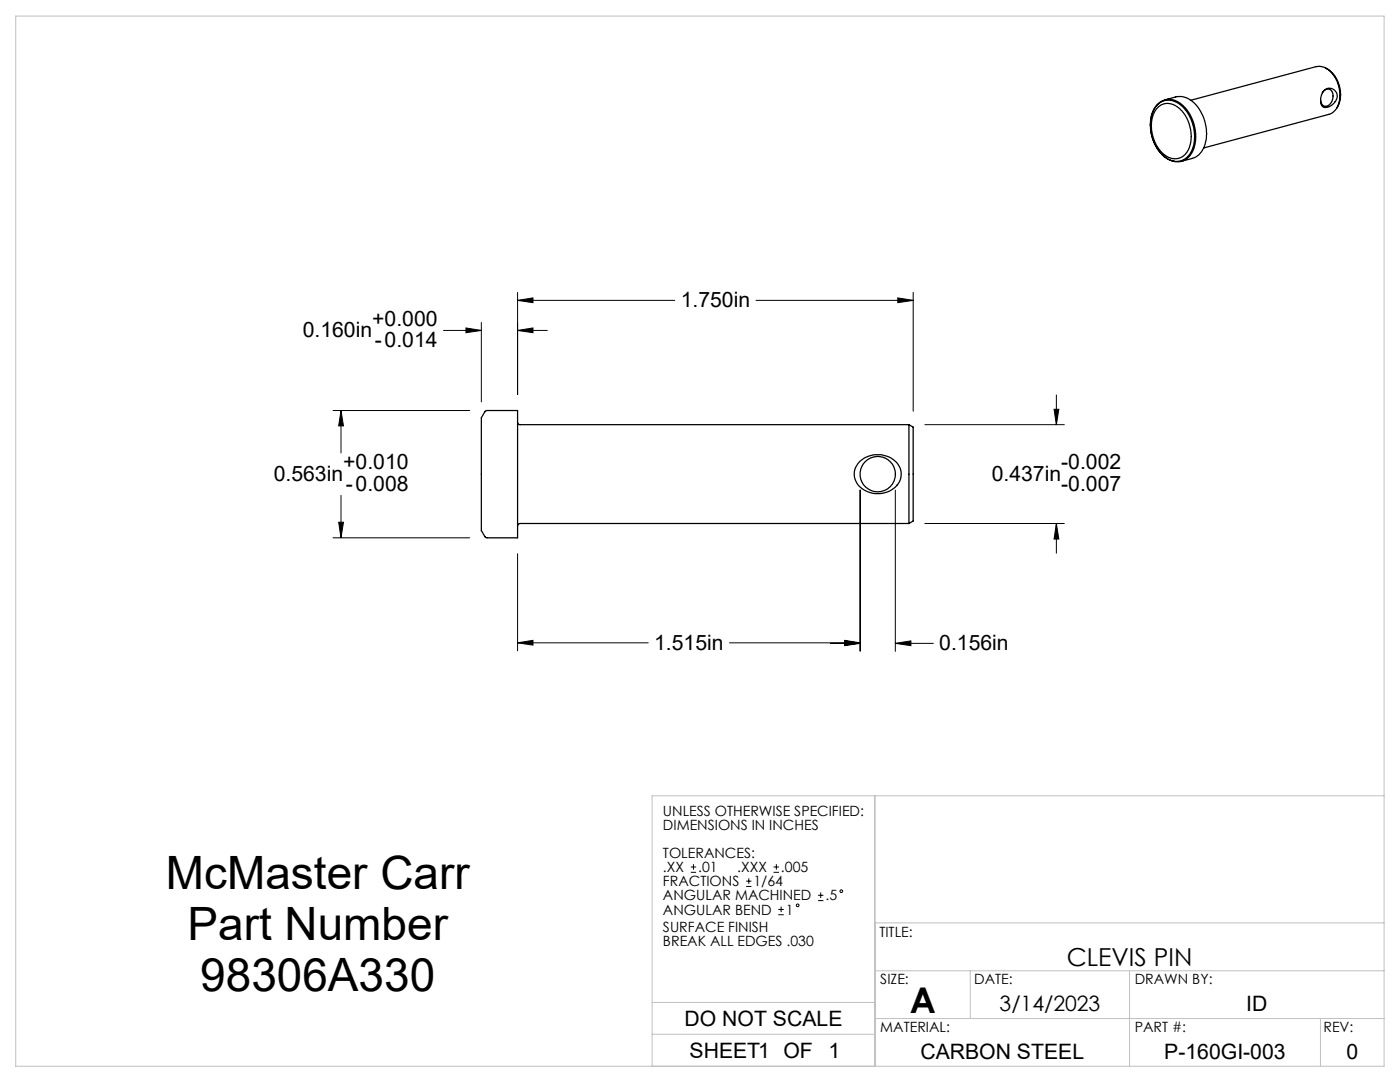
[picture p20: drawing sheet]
<svg xmlns="http://www.w3.org/2000/svg" width="279mm" height="216mm" viewBox="0 0 279 216" stroke-linecap="round" stroke-linejoin="round" font-family="sans-serif">
<defs><g id="words">
<g font-size="9.2">
<text x="33.1" y="177.3">McMaster Carr</text>
<text x="37.4" y="187.5">Part Number</text>
<text x="40" y="197.7">98306A330</text>
</g>
<text font-size="7.1" x="181.6" y="202">A</text>
<text font-size="4.9" x="212.9" y="192.8">CLEVIS PIN</text>
<g font-size="4.2">
<text x="74.3" y="65">+0.000</text>
<text x="135.9" y="61.3">1.750in</text>
<text x="60.4" y="67.3">0.160in</text>
<text x="74.8" y="69.2">-0.014</text>
<text x="54.6" y="96">0.563in</text>
<text x="68.5" y="93.6">+0.010</text>
<text x="197.9" y="96">0.437in</text>
<text x="211.8" y="93.6">-0.002</text>
<text x="69" y="97.9">-0.008</text>
<text x="211.8" y="97.9">-0.007</text>
<text x="130.5" y="129.7">1.515in</text>
<text x="187.4" y="129.8">0.156in</text>
<text x="199.5" y="201.7">3/14/2023</text>
<text x="248.7" y="201.7">ID</text>
<text x="136.6" y="204.7">DO NOT SCALE</text>
<text x="137.6" y="211.2">SHEET1 OF</text>
<text x="165.4" y="211.2">1</text>
<text x="183.7" y="211.2">CARBON STEEL</text>
<text x="232.4" y="211.2">P-160GI-003</text>
<text x="268.7" y="211.2">0</text>
</g>
<g font-size="2.8">
<text x="132.3" y="162.7">UNLESS OTHERWISE SPECIFIED:</text>
<text x="132.3" y="165.6">DIMENSIONS IN INCHES</text>
<text x="132.3" y="171.2">TOLERANCES:</text>
<text x="132.3" y="174">.XX</text>
<text x="132.3" y="176.9">FRACTIONS</text>
<text x="132.3" y="179.7">ANGULAR MACHINED</text>
<text x="139.3" y="174">.01</text>
<text x="147.1" y="174">.XXX</text>
<text x="150.4" y="176.9">1/64</text>
<text x="155.9" y="174">.005</text>
<text x="164.7" y="179.7">.5</text>
<text x="132.3" y="182.5">ANGULAR BEND</text>
<text x="132.3" y="186">SURFACE FINISH</text>
<text x="156.8" y="182.5">1</text>
<text x="132.3" y="188.8">BREAK ALL EDGES .030</text>
<text x="175.5" y="186.9">TITLE:</text>
<text x="175.7" y="196.4">SIZE:</text>
<text x="194.4" y="196.4">DATE:</text>
<text x="226.5" y="196.4">DRAWN BY:</text>
<text x="175.7" y="206">MATERIAL:</text>
<text x="226.5" y="206">PART #:</text>
<text x="264.1" y="206">REV:</text>
</g>
</g></defs>
<g fill="none" stroke="#000" stroke-width=".25">
<path d="M232.5 19.9l2.3-.6h1.3l.7 .2 1 .6 1.3 1.4 1.1 2 .6 2.4-.1 2-.3 1.2-.5 1a3.5 3.5 0 0 1-2 1.5l-2.1 .6M263.9 18.5l.7-.6h.8l.6 .6v1.3l-.5 .9-.7 .5h-.5l-.4-.3-.3-1M264.3 18a1.61 1.61 0 0 1 2.3 .3 1.61 1.61 0 0 1-.4 2.3 1.73 1.73 0 0 1-2.4 .6l-.2-.8v-.8l.1-.7zM264.6 13.6l.7 .4 .9 .9 .5 .7 .6 1.5 .2 1.1v1.4l-.3 1.1-.5 .9M231 20.9l.2-.2a3.6 3.6 0 0 1 5.1 .9l.7 .9 .7 1.3 .5 1.4 .2 1.8-.1 1.4-.3 1.3-.6 1.1-.8 .8a3.7 3.7 0 0 1-5-1.1l-.9-1.3-.4-.8-.5-1.4-.2-1.3v-1.6l.2-1.1 .5-1.2zM231.1 20.7l.7-.5 1-.3 .8-.1 .9 .2 1 .6 1.1 1 1.2 2 .7 2.4 .2 1.3-.2 1.2-.6 1.9-.5 .8-1 .8-.8 .2-1 .1-1.5-.5-1.5-1.2-1.1-1.7-.7-2.1-.2-2.4 .2-1.2 .4-1.1zM231.2 21.3l.6-.4 .9-.3 1.6 .3 .9 .6 .7 .7 1.2 1.9 .6 2.4-.1 2-.3 1.1-.4 .8-.7 .7-.5 .3-1.4 .3-1.2-.3-1.4-1.2-1.2-1.8-.6-1.9-.1-2.1 .4-1.5 .6-1.2zM237.7 20l25.4-6.8 1.2 .2 1.1 .8 1.1 1.4 .7 1.5 .2 1.4-.2 2.1-.7 1.3-.8 .7-25.5 6.9M96.8 82.1l.3-.2h6.2v25.4h-6.1l-.4-.2-.7-1.2v-22.5zM103.3 84.2v.3l.3 .2h77.8M171.6 92.1a5.2 5.2 0 0 1 8.1 1.4 3.9 3.9 0 0 1-3.3 4.9 4.7 4.7 0 0 1-5.9-3.4v-.8l.2-.8zM181.4 84.7v19.8"/>
<path d="M181.4 84.7l.8 .5v18.8l-.8 .5M181.4 104.5h-77.7l-.3 .1-.1 .4"/>
<circle cx="175.2" cy="94.6" r="3.5"/>
</g>
<g fill="none" stroke="#000" stroke-width=".2">
<path d="M103.3 59.9l3.1-.5v1zM103.3 58.3v20.4M103.3 59.9h31.4M150.9 59.9h31.3M179.2 59.4l3 .5-3 .5zM182.2 58.3v23.8M88.5 65.9h7.6M93 65.4l3.1 .5-3.1 .5zM96.1 64.3v15.9M103.3 65.9l3.1-.5v1zM103.3 65.9h5.9M210.8 78.8v5.9"/>
<path d="M66.5 81.9h27.2M68.1 81.9l.4 3.1h-.9zM68.1 81.9v8.5M68.1 98.8v8.5M171.7 97.8v32.2M178.7 97.8v32.2M184.6 84.7h27.8M210.4 81.7h.9l-.5 3zM66.5 107.3h27.2M67.6 104.2h.9l-.4 3.1zM103.3 110.5v19.4M184.6 104.5h27.8"/>
<path d="M210.8 104.5l.5 3.1h-.9zM210.8 104.5v5.9M103.3 128.3l3.1-.5v.9zM103.3 128.3h26.1M145.6 128.3h26.1M165.7 128.4h6M168.6 127.9l3.1 .5-3.1 .4zM168.6 127.8l3.1 .5-3.1 .4zM178.7 128.4l3.1-.5v.9zM178.7 128.4h7.6M137.9 174.1h1M137.9 173h1"/>
<path d="M138.4 172.4v1.1M148.9 176.9h1.1M148.9 175.8h1.1M149.4 175.3v1.1M154.4 174.1h1.1M154.4 173h1.1M154.9 172.4v1.1M163.3 179.7h1M163.3 178.6h1M163.8 178.1v1.1M155.3 182.5h1.1M155.3 181.5h1.1"/>
<path d="M155.9 180.9v1.1"/>
<circle cx="167.9" cy="177.8" r=".27"/>
<circle cx="159.2" cy="180.6" r=".27"/>
</g>
<path d="M3.1 3.2h273.1v209.6h-273.1zM174.6 158.8v54M276.2 158.8h-146.1v54M174.6 193.7h101.6M174.6 184.2h101.6M193.6 193.7v9.5M225.4 193.7v19.1M130.1 200h44.5M130.1 206.4h44.5M174.6 203.2h101.6M263.5 203.2v9.6" fill="none" stroke="#c0c0c0" stroke-width=".2"/>
<path d="M210.4 81.7h.9l-.5 3zM210.8 104.5l.5 3.1h-.9zM178.7 128.4l3.1-.5v.9zM168.6 127.9l3.1 .5-3.1 .4zM93 65.4l3.1 .5-3.1 .5zM103.3 65.9l3.1-.5v1zM68.1 81.9l.4 3.1h-.9zM67.6 104.2h.9l-.4 3.1zM179.2 59.4l3 .5-3 .5zM103.3 59.9l3.1-.5v1zM168.6 127.8l3.1 .5-3.1 .4zM103.3 128.3l3.1-.5v.9z" fill="#000"/>
<use href="#words"/>
</svg>
